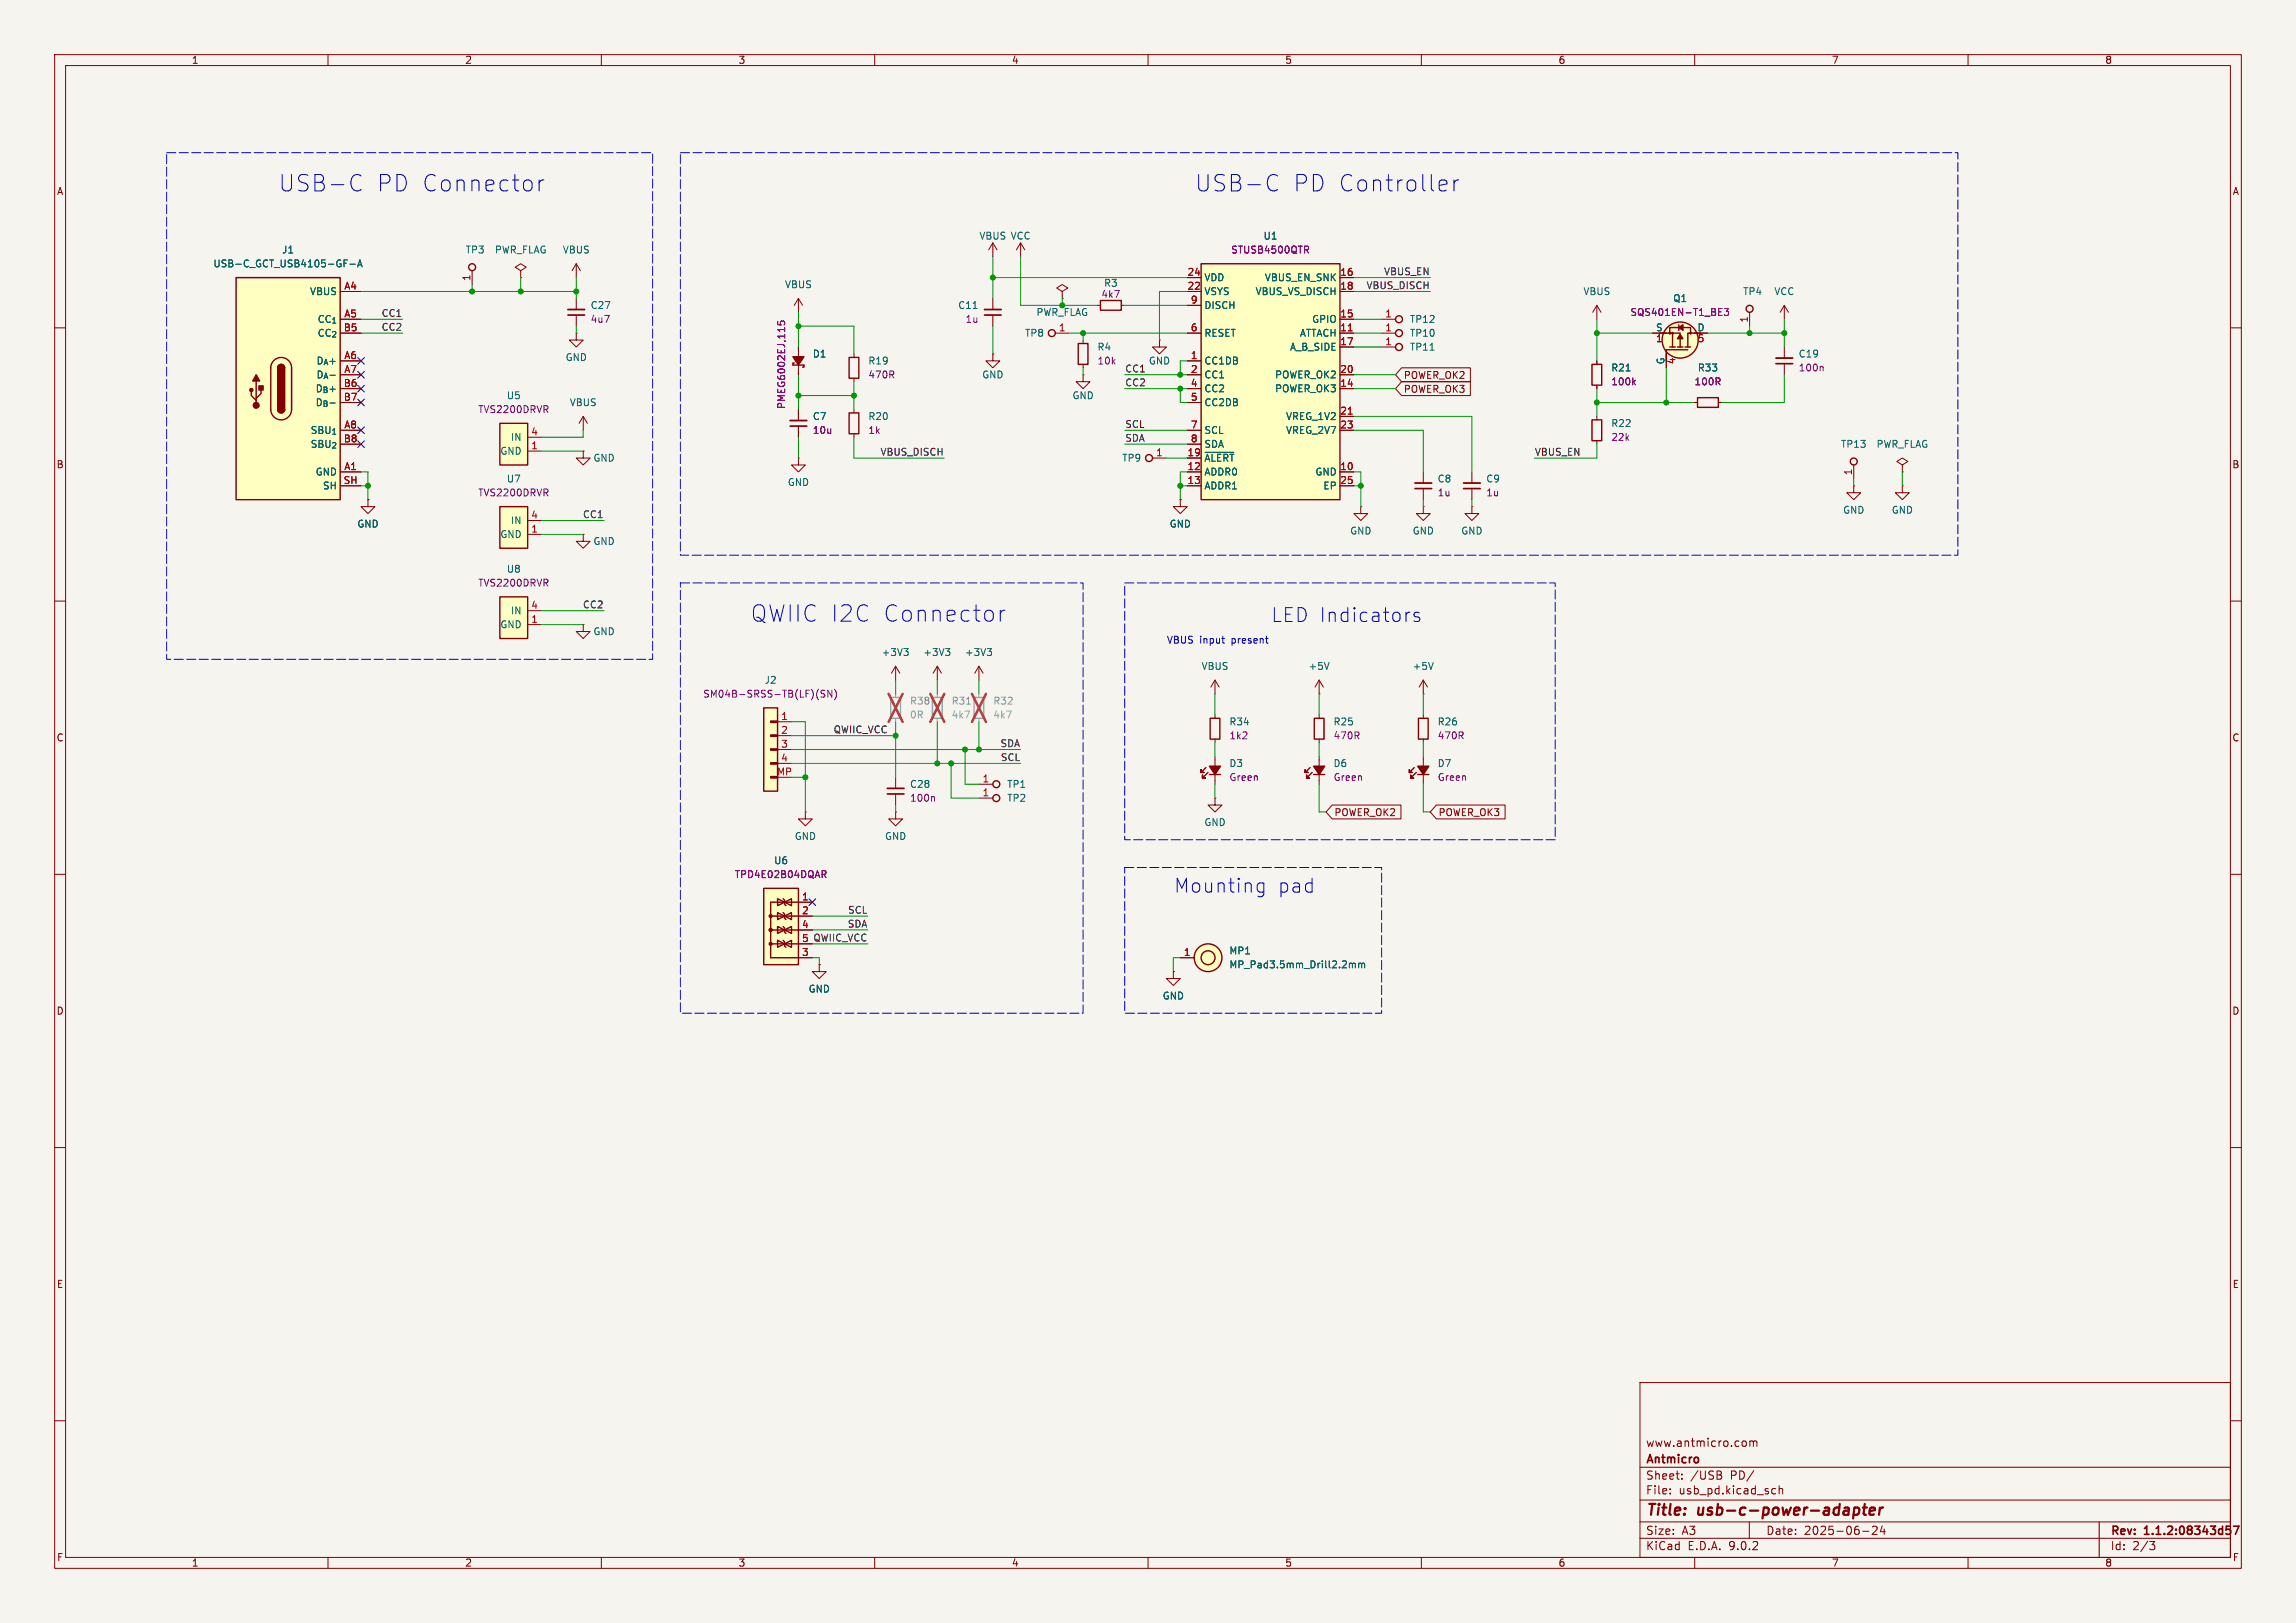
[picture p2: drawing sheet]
<svg xmlns="http://www.w3.org/2000/svg" width="420mm" height="297mm" viewBox="0 0 420 297" stroke-linecap="round" stroke-linejoin="round" font-family="sans-serif">
<defs><g id="words">
<g font-size="4.2" fill="#0000c2">
<text x="50.8" y="35.3">USB-C</text>
<text x="68.7" y="35.3">PD Connector</text>
<text x="218.4" y="35.3">USB-C</text>
<text x="236.3" y="35.3">PD Controller</text>
<text x="137.2" y="114.1">QWIIC I2C</text>
<text x="161.2" y="114.1">Connector</text>
</g>
<g font-size="3.5" fill="#0000c2">
<text x="232.4" y="114.1">LED Indicators</text>
<text x="214.6" y="163.6">Mounting</text>
<text x="233.6" y="163.6">pad</text>
</g>
<g font-size="2.8" fill="#840000">
<text x="301" y="277.9">Title:</text>
<text x="310.6" y="277.9">usb-c-power-adapter</text>
</g>
<g font-size="2.1" fill="#840000">
<text x="301" y="268.2">Antmicro</text>
<text x="301" y="265">www.antmicro.com</text>
<text x="301" y="273.7">File:</text>
<text x="301" y="271">Sheet:</text>
<text x="307.1" y="273.7">usb_pd.kicad_sch</text>
<text x="309.2" y="271">/USB</text>
<text x="316.6" y="271">PD/</text>
<text x="301" y="281.1">Size:</text>
<text x="307.6" y="281.1">A3</text>
<text x="323" y="281.1">Date:</text>
<text x="330" y="281.1">2025-06-24</text>
<text x="386" y="281.3">Rev:</text>
<text x="392.4" y="281.3">1.1.2:08343d57</text>
<text x="301" y="283.9">KiCad</text>
<text x="308.7" y="283.9">E.D.A.</text>
<text x="316.3" y="283.9">9.0.2</text>
<text x="386" y="283.9">Id:</text>
<text x="390.1" y="283.9">2/3</text>
</g>
<g font-size="1.8" fill="#840000">
<text x="35" y="11.9">1</text>
<text x="85" y="11.9">2</text>
<text x="135" y="11.9">3</text>
<text x="185" y="11.9">4</text>
<text x="235" y="11.9">5</text>
<text x="285" y="11.9">6</text>
<text x="335" y="11.9">7</text>
<text x="385" y="11.9">8</text>
<text x="10.3" y="35.9">A</text>
<text x="408.3" y="35.9">A</text>
<text x="256.7" y="69.5">POWER_OK2</text>
<text x="256.7" y="72.1">POWER_OK3</text>
<text x="10.3" y="85.9">B</text>
<text x="408.2" y="85.9">B</text>
<text x="10.3" y="135.9">C</text>
<text x="408.2" y="135.9">C</text>
<text x="244" y="149.5">POWER_OK2</text>
<text x="263" y="149.5">POWER_OK3</text>
<text x="10.3" y="185.9">D</text>
<text x="408.2" y="185.9">D</text>
<text x="10.3" y="235.9">E</text>
<text x="408.3" y="235.9">E</text>
<text x="10.3" y="285.9">F</text>
<text x="35" y="286.9">1</text>
<text x="85" y="286.9">2</text>
<text x="135" y="286.9">3</text>
<text x="185" y="286.9">4</text>
<text x="235" y="286.9">5</text>
<text x="285" y="286.9">6</text>
<text x="335" y="286.9">7</text>
<text x="385" y="286.9">8</text>
<text x="408.3" y="285.9">F</text>
</g>
<g font-size="1.8" fill="#006464">
<text x="51.5" y="46.6">J1</text>
<text x="85.1" y="46.6">TP3</text>
<text x="90.4" y="46.6">PWR_FLAG</text>
<text x="102.9" y="46.6">VBUS</text>
<text x="179.1" y="44">VBUS VCC</text>
<text x="231" y="44">U1</text>
<text x="38.9" y="49.1">USB-C_GCT_USB4105-GF-A</text>
<text x="143.5" y="52.9">VBUS</text>
<text x="201.9" y="52.7">R3</text>
<text x="220.2" y="51.7">VDD</text>
<text x="231.3" y="51.7">VBUS_EN_SNK</text>
<text x="56.6" y="54.2">VBUS</text>
<text x="58" y="59.3">CC_{1}</text>
<text x="107.9" y="56.7">C27</text>
<text x="175.2" y="56.7">C11</text>
<text x="189.5" y="58">PWR_FLAG</text>
<text x="220.2" y="54.2">VSYS</text>
<text x="220.2" y="56.7">DISCH</text>
<text x="229.6" y="54.2">VBUS_VS_DISCH</text>
<text x="239.9" y="59.3">GPIO</text>
<text x="257.8" y="59.3">TP12</text>
<text x="289.5" y="54.2">VBUS</text>
<text x="306" y="55.5">Q1</text>
<text x="318.8" y="54.2">TP4</text>
<text x="324.5" y="54.2">VCC</text>
<text x="58" y="61.8">CC_{2}</text>
<text x="148.6" y="65.6">D1</text>
<text x="187.4" y="61.8">TP8</text>
<text x="200.7" y="64.4">R4</text>
<text x="220.2" y="61.8">RESET</text>
<text x="235.9" y="64.4">A_B_SIDE</text>
<text x="237.7" y="61.8">ATTACH</text>
<text x="257.8" y="61.8">TP10</text>
<text x="257.8" y="64.4">TP11</text>
<text x="302.8" y="60.7">S</text>
<text x="310.4" y="60.7">D</text>
<text x="328.9" y="65.6">C19</text>
<text x="57.7" y="72">D_{B}+</text>
<text x="57.8" y="66.9">D_{A}+</text>
<text x="57.8" y="69.4">D_{A}-</text>
<text x="103.4" y="66.3">GND</text>
<text x="158.7" y="66.9">R19</text>
<text x="179.6" y="69.4">GND</text>
<text x="210.1" y="66.9">GND</text>
<text x="220.2" y="66.9">CC1DB</text>
<text x="220.2" y="69.4">CC1</text>
<text x="220.2" y="72">CC2</text>
<text x="233.2" y="69.4">POWER_OK2</text>
<text x="233.2" y="72">POWER_OK3</text>
<text x="294.6" y="68.2">R21</text>
<text x="304.5" y="66.8" transform="rotate(-90 304.5 66.8)">G</text>
<text x="310.5" y="68.2">R33</text>
<text x="57.7" y="74.5">D_{B}-</text>
<text x="92.6" y="73.3">U5</text>
<text x="104.1" y="74.5">VBUS</text>
<text x="148.6" y="77.1">C7</text>
<text x="158.7" y="77.1">R20</text>
<text x="196.1" y="73.3">GND</text>
<text x="220.2" y="74.5">CC2DB</text>
<text x="235.1" y="77.1">VREG_1V2</text>
<text x="56.7" y="79.6">SBU_{1}</text>
<text x="56.7" y="82.1">SBU_{2}</text>
<text x="91.4" y="83.4">GND</text>
<text x="93.4" y="80.9">IN</text>
<text x="220.2" y="79.6">SCL</text>
<text x="220.2" y="82.1">SDA</text>
<text x="235.1" y="79.6">VREG_2V7</text>
<text x="294.6" y="78.3">R22</text>
<text x="336.7" y="82.1">TP13</text>
<text x="343.2" y="82.1">PWR_FLAG</text>
<text x="57.6" y="87.2">GND</text>
<text x="59" y="89.8">SH</text>
<text x="92.6" y="88.5">U7</text>
<text x="108.5" y="84.7">GND</text>
<text x="144" y="89.1">GND</text>
<text x="205.2" y="84.7">TP9</text>
<text x="220.2" y="84.7">~{ALERT}</text>
<text x="220.2" y="87.2">ADDR0</text>
<text x="220.2" y="89.8">ADDR1</text>
<text x="240.5" y="87.2">GND</text>
<text x="242" y="89.8">EP</text>
<text x="262.9" y="88.5">C8</text>
<text x="271.8" y="88.5">C9</text>
<text x="337.1" y="94.2">GND</text>
<text x="345.9" y="94.2">GND</text>
<text x="65.3" y="96.7">GND</text>
<text x="91.4" y="98.7">GND</text>
<text x="93.4" y="96.1">IN</text>
<text x="108.5" y="99.9">GND</text>
<text x="213.9" y="96.7">GND</text>
<text x="246.9" y="98">GND</text>
<text x="258.3" y="98">GND</text>
<text x="267.2" y="98">GND</text>
<text x="92.6" y="105">U8</text>
<text x="93.4" y="112.6">IN</text>
<text x="91.4" y="115.2">GND</text>
<text x="108.5" y="116.4">GND</text>
<text x="139.8" y="125.3">J2</text>
<text x="161.2" y="120.2">+3V3</text>
<text x="168.8" y="120.2">+3V3</text>
<text x="176.4" y="120.2">+3V3</text>
<text x="219.7" y="122.8">VBUS</text>
<text x="239.3" y="122.8">+5V</text>
<text x="258.3" y="122.8">+5V</text>
<text x="224.8" y="132.9">R34</text>
<text x="243.8" y="132.9">R25</text>
<text x="262.9" y="132.9">R26</text>
<text x="224.8" y="140.6">D3</text>
<text x="243.8" y="140.6">D6</text>
<text x="262.9" y="140.6">D7</text>
<text x="166.4" y="144.4">C28</text>
<text x="184.1" y="144.4">TP1</text>
<text x="184.1" y="146.9">TP2</text>
<text x="145.3" y="153.9">GND</text>
<text x="161.8" y="153.9">GND</text>
<text x="220.2" y="151.4">GND</text>
<text x="141.5" y="158.3">U6</text>
<text x="224.8" y="174.8">MP1</text>
<text x="224.8" y="177.4">MP_Pad3.5mm_Drill2.2mm</text>
<text x="147.8" y="181.8">GND</text>
<text x="212.6" y="183.1">GND</text>
</g>
<g font-size="1.8" fill="#840084">
<text x="225.1" y="46.6">STUSB4500QTR</text>
<text x="107.9" y="59.3">4u7</text>
<text x="176.5" y="59.3">1u</text>
<text x="201.4" y="54.7">4k7</text>
<text x="298.1" y="58">SQS401EN-T1_BE3</text>
<text x="158.7" y="69.4">470R</text>
<text x="200.7" y="66.9">10k</text>
<text x="294.6" y="70.7">100k</text>
<text x="309.9" y="70.7">100R</text>
<text x="328.9" y="68.2">100n</text>
<text x="87.4" y="75.8">TVS2200DRVR</text>
<text x="143.8" y="74.9" transform="rotate(-90 143.8 74.9)">PMEG6002EJ,115</text>
<text x="148.6" y="79.6">10u</text>
<text x="158.7" y="79.6">1k</text>
<text x="294.6" y="80.9">22k</text>
<text x="87.4" y="91">TVS2200DRVR</text>
<text x="262.9" y="91">1u</text>
<text x="271.8" y="91">1u</text>
<text x="87.4" y="107.5">TVS2200DRVR</text>
<text x="128.5" y="127.9">SM04B-SRSS-TB(LF)(SN)</text>
<text x="224.8" y="135.5">1k2</text>
<text x="243.8" y="135.5">470R</text>
<text x="262.9" y="135.5">470R</text>
<text x="224.8" y="143.1">Green</text>
<text x="243.8" y="143.1">Green</text>
<text x="262.9" y="143.1">Green</text>
<text x="166.4" y="146.9">100n</text>
<text x="134.3" y="160.9">TPD4E02B04DQAR</text>
</g>
<g font-size="1.8" fill="#a90000">
<text x="62.9" y="53.1">A4</text>
<text x="86.1" y="51.5" transform="rotate(-90 86.1 51.5)">1</text>
<text x="217.1" y="50.5">24</text>
<text x="217.1" y="53.1">22</text>
<text x="245.1" y="50.5">16</text>
<text x="245.1" y="53.1">18</text>
<text x="62.9" y="58.2">A5</text>
<text x="217.7" y="55.6">9</text>
<text x="245.1" y="58.2">15</text>
<text x="253.3" y="58.2">1</text>
<text x="319.8" y="59.1" transform="rotate(-90 319.8 59.1)">1</text>
<text x="62.8" y="60.7">B5</text>
<text x="62.9" y="65.8">A6</text>
<text x="193.6" y="60.7">1</text>
<text x="217.7" y="60.7">6</text>
<text x="217.7" y="65.8">1</text>
<text x="245.1" y="60.7">11</text>
<text x="245.1" y="63.2">17</text>
<text x="253.3" y="60.7">1</text>
<text x="253.3" y="63.2">1</text>
<text x="302.8" y="62.9">1</text>
<text x="310.4" y="62.9">5</text>
<text x="62.8" y="70.9">B6</text>
<text x="62.9" y="68.3">A7</text>
<text x="217.7" y="68.3">2</text>
<text x="217.7" y="70.9">4</text>
<text x="245.1" y="68.3">20</text>
<text x="245.1" y="70.9">14</text>
<text x="306.8" y="66.7" transform="rotate(-90 306.8 66.7)">4</text>
<text x="62.8" y="73.4">B7</text>
<text x="217.7" y="73.4">5</text>
<text x="245.1" y="75.9">21</text>
<text x="62.8" y="81">B8</text>
<text x="62.9" y="78.5">A8</text>
<text x="97.1" y="79.8">4</text>
<text x="97.1" y="82.3">1</text>
<text x="211.4" y="83.6">1</text>
<text x="217.1" y="83.6">19</text>
<text x="217.7" y="78.5">7</text>
<text x="217.7" y="81">8</text>
<text x="245.1" y="78.5">23</text>
<text x="62.8" y="88.6">SH</text>
<text x="62.9" y="86.1">A1</text>
<text x="217.1" y="86.1">12</text>
<text x="217.1" y="88.6">13</text>
<text x="245.1" y="86.1">10</text>
<text x="245.1" y="88.6">25</text>
<text x="338.8" y="87.1" transform="rotate(-90 338.8 87.1)">1</text>
<text x="97.1" y="95">4</text>
<text x="97.1" y="97.5">1</text>
<text x="97.1" y="111.5">4</text>
<text x="97.1" y="114">1</text>
<text x="142.8" y="131.8">1</text>
<text x="142.8" y="134.4">2</text>
<text x="142.8" y="136.9">3</text>
<text x="142" y="142">MP</text>
<text x="142.8" y="139.4">4</text>
<text x="179.6" y="143.3">1</text>
<text x="179.6" y="145.8">1</text>
<text x="146.6" y="164.8">1</text>
<text x="146.6" y="167.4">2</text>
<text x="146.6" y="169.9">4</text>
<text x="146.6" y="172.5">5</text>
<text x="146.6" y="175">3</text>
<text x="216.5" y="175">1</text>
</g>
<g font-size="1.8" fill="#0f0f0f">
<text x="249.9" y="53">VBUS_DISCH</text>
<text x="253.1" y="50.5">VBUS_EN</text>
<text x="69.7" y="58.1">CC1</text>
<text x="69.7" y="60.6">CC2</text>
<text x="205.7" y="68.2">CC1</text>
<text x="205.7" y="70.8">CC2</text>
<text x="161" y="83.5">VBUS_DISCH</text>
<text x="205.7" y="78.4">SCL</text>
<text x="205.7" y="80.9">SDA</text>
<text x="280.7" y="83.5">VBUS_EN</text>
<text x="106.5" y="94.9">CC1</text>
<text x="106.5" y="111.4">CC2</text>
<text x="152.4" y="134.3">QWIIC_VCC</text>
<text x="182.9" y="136.8">SDA</text>
<text x="183" y="139.4">SCL</text>
<text x="155" y="167.3">SCL</text>
<text x="146.6" y="172.5">5 QWIIC_VCC</text>
<text x="155" y="169.8">SDA</text>
</g>
<g font-size="1.8" fill="#0000c2">
<text x="213.4" y="117.9">VBUS</text>
<text x="219.4" y="117.9">input</text>
<text x="225.4" y="117.9">present</text>
</g>
<g font-size="1.8" fill="#9c9b98">
<text x="166.4" y="131.7">0R</text>
<text x="174" y="131.7">4k7</text>
<text x="181.6" y="131.7">4k7</text>
</g>
<g font-size="1.8" fill="#939391">
<text x="166.4" y="129.1">R38</text>
<text x="174" y="129.1">R31</text>
<text x="181.6" y="129.1">R32</text>
</g>
</g></defs>
<path d="M0 0h420v297h-420z" fill="#f5f4ef" stroke="#f5f4ef" stroke-width=".18"/>
<g fill="none" stroke="#840000" stroke-width=".18">
<path d="M10 10h400v277h-400zM12 12h396v273h-396zM60 10v2M110 10v2M160 10v2M210 10v2M260 10v2M310 10v2M360 10v2M10 60h2M408 60h2M210.8 83.8h2.6"/>
<path d="M248.9 92.7v1.3h-1.3l1.3 1.3 1.3-1.3h-1.3M248.9 92.7h.1M10 110h2M408 110h2M10 160h2M179.1 143.5h2.5M408 160h2M10 210h2M408 210h2M300 253h108v32h-108zM10 260h2M300 278.5h108"/>
<path d="M300 274.5h108M300 268.5h108M305.5 273.2v.2M305.5 272.5v.1M307.7 270.5v.2M307.7 269.8v.1M314.6 269.9a.4 .4 0 0 1 .4 .4 .4 .4 0 0 1-.3 .4M314.7 269.3l.2 .2-.2 .3M319.2 263.7l.2 .3v.4l-.2 .3M320 278.5v3M320.1 263.8l.4-.1 .2 .2M320.1 263.7v1"/>
<path d="M320.7 263.9l.2-.2 .4 .1 .1 .9M320.7 263.9v.8M324.4 272.4l.4 .1M324.8 273.3l-.4 .1M325.4 272.5l.3-.1 .3 .1 .1 .9M325.4 271.9v1.5M342.5 279.4l.6-.1 .2 .1 .1 .3-1 1.1h1M344.3 279.2l-.4 1.1h1M344.7 279.8v1M384 278.5v6.5M408 260h2M60 285v2"/>
<path d="M110 285v2M160 285v2M210 285v2M260 285v2M300 281.5h108M310 285v2M340.7 280.2h1.2M360 285v2M393.2 282.1h1l-.5 .6 .4 .1 .1 .5-.3 .3h-.5"/>
</g>
<path d="M407.3 279.3h.7M407.8 279.9l.2 .2v.4l-.2 .3M408.5 279.3h1l-.6 1.5" fill="none" stroke="#840000" stroke-width=".3"/>
<path d="M339.4 275.9h.4l.2 .2v.7a.66 .66 0 0 1-.8 .4M340.7 275.9h.8M341.1 275.2l-.2 1.7 .1 .2 .3 .1M342 276.5l1-.2-.1-.3-.2-.1-.5 .1-.3 .9 .3 .3 .6-.1M343.9 275.9l-.2 1.3M344.5 275.9l-.4 .1-.3 .3" fill="none" stroke="#840000" stroke-width=".4"/>
<path d="M178.2 127.6h1.8v3.8h-1.8z" fill="none" stroke="#9c9b98" stroke-width=".25"/>
<path d="M179.1 127v.6M179.1 131.4v.7" fill="none" stroke="#9c9b98" stroke-width=".18"/>
<path d="M177.8 127l2.6 5.1M180.4 127l-2.6 5.1" fill="none" stroke="#e12e31" stroke-width=".46"/>
<g fill="none" stroke="#840000" stroke-width=".25">
<circle cx="210.2" cy="83.8" r=".63"/>
<circle cx="182.2" cy="143.5" r=".63"/>
</g>
<g fill="#ffffc2">
<path d="M241.3 124.5l-.8 1.2z"/>
<path d="M241.3 124.5l.8 1.2z"/>
</g>
<path d="M241.3 124.5v2.5" fill="none" stroke="#ffffc2" stroke-width=".18"/>
<path d="M241.3 127h.1M241.3 124.5l-.8 1.2M241.3 124.5l.8 1.2M241.3 124.5v2.5M241.3 130.8v.6M241.3 135.3v.6M260.3 138.4v1.9M222.2 146.1v1.2h1.3l-1.3 1.3-1.2-1.3h1.2M222.2 146.1h.1M260.3 141.6v1.9" fill="none" stroke="#840000" stroke-width=".18"/>
<path d="M243.1 121.2l-.4 1.3" fill="none" stroke="#006464" stroke-width=".18"/>
<path d="M240.4 131.4h1.8v3.9h-1.8zM258.7 140.5l-.9 .9v-.6v.6h.5h-.5M259.1 141.4l-1 1v-.5v.5h.5h-.5M259.3 141.7h2.1" fill="none" stroke="#840000" stroke-width=".25"/>
<path d="M259.3 140.2h2.1l-1.1 1.5z" fill="#840000" stroke="#840000" stroke-width=".25"/>
<g fill="#ffffc2">
<path d="M260.3 124.5l-.7 1.2z"/>
<path d="M260.3 124.5l.8 1.2z"/>
</g>
<path d="M260.3 124.5v2.5" fill="none" stroke="#ffffc2" stroke-width=".18"/>
<path d="M222.2 138.4v1.9M260.3 127h.1M260.3 124.5l-.7 1.2M260.3 124.5l.8 1.2M260.3 124.5v2.5M260.3 130.8v.6M260.3 135.3v.6M222.2 141.6v1.9" fill="none" stroke="#840000" stroke-width=".18"/>
<path d="M262.2 121.2l-.5 1.3" fill="none" stroke="#006464" stroke-width=".18"/>
<path d="M259.5 131.4h1.7v3.9h-1.7zM220.6 140.5l-.9 .9v-.6v.6h.5h-.5M221 141.4l-1 1v-.5v.5h.5h-.5M221.2 141.7h2.1" fill="none" stroke="#840000" stroke-width=".25"/>
<path d="M221.2 140.2h2.1l-1.1 1.5z" fill="#840000" stroke="#840000" stroke-width=".25"/>
<g fill="#ffffc2">
<path d="M43.2 50.8h19v40.6h-19z"/>
<path d="M47.8 71.4v.6l-.9 .9z"/>
<path d="M46 71.8l.9 1.5-.9-.9z"/>
</g>
<path d="M46.9 69.7v4.3M49.5 67.3v7.6M53.3 67.3v7.6" fill="none" stroke="#ffffc2" stroke-width=".18"/>
<g fill="#ffffc2" stroke="#ffffc2" stroke-width=".18">
<path d="M51 66.9a.64 .64 0 0 1 .7-.2 .64 .64 0 0 1 .4 .6h-1.3z"/>
<path d="M50.1 66a1.9 1.9 0 0 1 2.1-.4 1.9 1.9 0 0 1 1.1 1.7h-3.8l.2-.8z"/>
<path d="M49.5 74.9h3.8a1.91 1.91 0 0 1-1.9 1.9 1.91 1.91 0 0 1-1.9-1.9z"/>
<path d="M50.8 74.9h1.3a.64 .64 0 0 1-.7 .7 .64 .64 0 0 1-.6-.7z"/>
<circle cx="221" cy="175.3" r="1.27"/>
<circle cx="221" cy="175.3" r="2.54"/>
</g>
<g fill="none" stroke="#840000" stroke-width=".25">
<path d="M43.2 50.8h19v40.6h-19zM46 71.8v.6l.9 .9M46.9 69.7v4.3M47.8 71.4v.6l-.9 .9M50.1 66a1.9 1.9 0 0 1 2.1-.4 1.9 1.9 0 0 1 1.1 1.7v7.6a1.91 1.91 0 0 1-1.9 1.9 1.91 1.91 0 0 1-1.9-1.9v-7.7l.2-.7zM50.8 67.3a.64 .64 0 0 1 .6-.6 .64 .64 0 0 1 .7 .6M50.8 74.9a.64 .64 0 0 0 .6 .7 .64 .64 0 0 0 .7-.7M310.5 72.8h3.8v1.7h-3.8zM221.4 131.4h1.7v3.9h-1.7z"/>
<circle cx="339.1" cy="84.5" r=".63"/>
<circle cx="182.2" cy="146" r=".63"/>
<circle cx="221" cy="175.3" r="2.54"/>
<circle cx="221" cy="175.3" r="1.27"/>
</g>
<g fill="#840000" stroke="#840000" stroke-width=".25">
<path d="M46.9 68.6l.6 1.1h-1.3z"/>
<path d="M47.4 70.6h.7v.8h-.7z"/>
<path d="M50.8 67.3h1.3v7.6h-1.3z"/>
<path d="M51 66.9a.64 .64 0 0 1 .7-.2 .64 .64 0 0 1 .4 .6h-1.3z"/>
<path d="M50.8 74.9h1.3a.64 .64 0 0 1-.7 .7 .64 .64 0 0 1-.6-.7z"/>
<circle cx="46" cy="71.4" r=".28"/>
<circle cx="46.9" cy="74.2" r=".52"/>
</g>
<g fill="none" stroke="#840000" stroke-width=".18">
<path d="M62.2 53.3h3.8M62.2 58.4h3.8M62.2 61h3.8M62.2 66h3.8M62.2 68.6h3.8M62.2 71.1h3.8M62.2 73.7h3.8M62.2 78.7h3.8M309.9 73.7h.6M314.3 73.7h.7M326.4 63.5v2M326.4 66.5v2.1"/>
<path d="M62.2 81.3h3.8M62.2 86.4h3.8M62.2 88.9h3.8M67.3 91.4v1.3h1.3l-1.3 1.3-1.3-1.3h1.3M67.3 91.4h.1M215.9 91.4v1.3h1.3l-1.3 1.3-1.3-1.3h1.3M215.9 91.4h.1M260.3 92.7v1.3h-1.2l1.2 1.3 1.3-1.3h-1.3M260.3 92.7h.1M269.2 92.7v1.3h-1.2l1.2 1.3 1.3-1.3h-1.3M269.2 92.7h.1M339.1 88.9v1.3h-1.3l1.3 1.2 1.3-1.2h-1.3"/>
<path d="M339.1 88.9h.1M339.1 85.1v2.5M348 88.9v1.3h-1.3l1.3 1.2 1.2-1.2h-1.2M348 88.9h.1M348 85.1l1-.6-1-.7-1 .7 1 .6v1.3M348 86.4h.1M222.2 124.5l-.7 1.2M222.2 124.5l.8 1.2M222.2 124.5v2.5M222.2 130.8v.6M222.2 135.3v.6M147.3 148.6v1.3h1.3l-1.3 1.2-1.3-1.2h1.3"/>
<path d="M147.3 148.6h.1M163.8 148.6v1.3h1.3l-1.3 1.2-1.2-1.2h1.2M163.8 148.6h.1M163.8 142.2v2.1M163.8 145.3v2M179.1 146.1h2.5M214.6 177.8v1.3h1.3l-1.3 1.2-1.2-1.2h1.2M214.6 177.8h.1M215.9 175.3h2.5"/>
</g>
<path d="M62.9 48.2h.4M62.9 47.6h.6M64 48.4h1M65.4 48.8l.4-1.2 .5 1.2M65.5 48.5h.6M246.9 176.3h.3l.2 .1M247.4 176.4l.2-.1h.3v.8M247.4 176.4v.7M248.5 176.4l.4-.1 .2 .1M248.5 176.3v.8M249.1 176.4l.2-.1h.3v.8M249.1 176.4v.7" fill="none" stroke="#006464" stroke-width=".18"/>
<path d="M324.9 66.5h3M162.3 145.3h3.1" fill="none" stroke="#840000" stroke-width=".3"/>
<path d="M324.9 65.5h3M162.3 144.3h3.1" fill="none" stroke="#840000" stroke-width=".33"/>
<path d="M333.3 67l.2 .2v.7M170.8 145.8l.1 .2v.6" fill="none" stroke="#840084" stroke-width=".18"/>
<path d="M170.6 127.6h1.7v3.8h-1.7z" fill="none" stroke="#9c9b98" stroke-width=".25"/>
<path d="M171.4 127v.6M171.4 131.4v.7" fill="none" stroke="#9c9b98" stroke-width=".18"/>
<path d="M176.8 128.8h.7" fill="none" stroke="#939391" stroke-width=".18"/>
<path d="M170.2 127l2.5 5.1M172.7 127l-2.5 5.1" fill="none" stroke="#e12e31" stroke-width=".46"/>
<path d="M139.7 162.6h6.3v13.9h-6.3z" fill="#ffffc2"/>
<path d="M141 165.1h5M141 167.6h5M141 170.2h5M141 172.7h5" fill="none" stroke="#ffffc2" stroke-width=".18"/>
<g fill="#ffffc2">
<path d="M143.3 164.5l.2 .2v.8l.3 .2z"/>
<path d="M143.3 167l.5 1.3-.3-.3v-.7z"/>
<path d="M143.3 169.5l.5 1.3-.3-.2v-.8z"/>
<path d="M143.3 172.1l.2 .2v.8l.3 .3z"/>
<path d="M143.5 165.1l1.3-.6v1.2z"/>
<path d="M142.2 164.5l1.3 .6-1.3 .6z"/>
<path d="M143.5 167.6l1.3-.6v1.3z"/>
<path d="M142.2 167l1.3 .6-1.3 .7z"/>
<path d="M143.5 170.2l1.3-.7v1.3z"/>
<path d="M142.2 169.5l1.3 .7-1.3 .6z"/>
<path d="M143.5 172.7l1.3-.6v1.3z"/>
<path d="M142.2 172.1l1.3 .6-1.3 .7z"/>
</g>
<path d="M141 165.1v10.2h5" fill="none" stroke="#ffffc2" stroke-width=".18"/>
<g fill="#ffffc2" stroke="#ffffc2" stroke-width=".18">
<circle cx="141" cy="167.6" r=".25"/>
<circle cx="141" cy="170.2" r=".25"/>
<circle cx="141" cy="172.7" r=".25"/>
</g>
<g fill="none" stroke="#840000" stroke-width=".25">
<path d="M139.7 162.6h6.3v13.9h-6.3zM141 167.6h5M141 170.2h5M141 172.7h5M142.2 164.5l1.3 .6-1.3 .6zM142.2 167l1.3 .6-1.3 .7zM142.2 169.5l1.3 .7-1.3 .6zM142.2 172.1l1.3 .6-1.3 .7zM143.3 164.5l.2 .2v.8l.3 .2M143.3 167l.2 .3v.7l.3 .3M143.3 169.5l.2 .3v.8l.3 .2M143.3 172.1l.2 .2v.8l.3 .3"/>
<path d="M143.5 165.1l1.3-.6v1.2zM143.5 167.6l1.3-.6v1.3zM143.5 170.2l1.3-.7v1.3zM143.5 172.7l1.3-.6v1.3zM146 165.1h-5v10.2h5"/>
<circle cx="141" cy="170.2" r=".25"/>
<circle cx="141" cy="172.7" r=".25"/>
<circle cx="141" cy="167.6" r=".25"/>
</g>
<path d="M146 165.1h2.6M146 167.6h2.6M146 170.2h2.6M146 172.7h2.6M146 175.3h2.6" fill="none" stroke="#840000" stroke-width=".18"/>
<path d="M150.4 159.3h.5l.2 .3-.1 .3-.6 .1M150.7 160l.4 .6" fill="none" stroke="#840084" stroke-width=".18"/>
<g fill="#ffffc2">
<path d="M139.7 129.5h2.5v15.3h-2.5z"/>
<path d="M141 132h1.2v.2h-1.2z"/>
<path d="M141 134.5h1.2v.2h-1.2z"/>
<path d="M141 137h1.2v.3h-1.2z"/>
<path d="M141 139.6h1.2v.2h-1.2z"/>
<path d="M141 142.1h1.2v.3h-1.2z"/>
</g>
<g fill="none" stroke="#840000" stroke-width=".25">
<path d="M201.3 55h3.8v1.8h-3.8zM197.2 62.9h1.8v3.8h-1.8zM291.2 76.8h1.8v3.8h-1.8zM139.7 129.5h2.5v15.3h-2.5zM141 132h1.2v.2h-1.2zM141 134.5h1.2v.2h-1.2zM141 137h1.2v.3h-1.2zM141 139.6h1.2v.2h-1.2zM141 142.1h1.2v.3h-1.2zM239.6 140.5l-.8 .9v-.6v.6h.5h-.5M240 141.4l-1 1v-.5v.5h.5h-.5M240.3 141.7h2"/>
<circle cx="255.9" cy="58.4" r=".63"/>
<circle cx="192.4" cy="61" r=".63"/>
<circle cx="255.9" cy="63.5" r=".63"/>
<circle cx="255.9" cy="61" r=".63"/>
</g>
<g fill="none" stroke="#840000" stroke-width=".18">
<path d="M181.6 44.5l.8 1.2M181.6 44.5l-.8 1.2M181.6 44.5v2.5M186.7 44.5l.8 1.2M186.7 44.5l-.8 1.2M186.7 44.5v2.5M194.3 53.3l-1-.6 1-.6 1 .6-1 .6v1.3M194.3 54.6h.1M200.7 55.9h.6M205.1 55.9h.6M252.7 58.4h2.6M193 61h2.6"/>
<path d="M198.1 68.6v1.3h1.3l-1.3 1.2-1.3-1.2h1.3M198.1 68.6h.1M198.1 62.2v.7M198.1 66.7v.6M212.1 62.2v1.3h1.3l-1.3 1.3-1.3-1.3h1.3M212.1 62.2h.1M252.7 61h2.6M252.7 63.5h2.6M292.1 76.2v.6M292.1 80.6v.7M142.2 132.1h2.6M142.2 134.6h2.6"/>
<path d="M142.2 137.2h2.6M142.2 139.7h2.6M163.8 121.9l-.7 1.3M163.8 121.9l.8 1.3M163.8 121.9v2.6M171.4 121.9l-.7 1.3M171.4 121.9l.8 1.3M171.4 121.9v2.6M179.1 121.9l-.8 1.3M179.1 121.9l.7 1.3M179.1 121.9v2.6M241.3 138.4v1.9"/>
<path d="M241.3 141.6v1.9M149.9 176.5v1.3h1.2l-1.2 1.3-1.3-1.3h1.3M149.9 176.5h.1"/>
</g>
<path d="M150.9 126.4l-.5-.1-.2 .1v.4l.6 .2 .1 .3-.3 .3-.4-.1M152.2 126.3v1.3l-.8-1.3v1.3M152.6 126.1a1.46 1.46 0 0 1 0 2" fill="none" stroke="#840084" stroke-width=".18"/>
<path d="M261.6 64.1h.7M165.3 118.7h.8l-.4 .5M165.9 119.2l.2 .2v.3l-.2 .3M173 118.7h.7l-.4 .5M173.5 119.2l.2 .2v.3l-.2 .3M180.6 118.7h.8l-.5 .5M181.1 119.2l.3 .2v.3l-.3 .3" fill="none" stroke="#006464" stroke-width=".18"/>
<path d="M240.3 140.2h2l-1 1.5z" fill="#840000" stroke="#840000" stroke-width=".25"/>
<path d="M162.9 127.6h1.8v3.8h-1.8z" fill="none" stroke="#9c9b98" stroke-width=".25"/>
<path d="M163.8 127v.6M163.8 131.4v.7" fill="none" stroke="#9c9b98" stroke-width=".18"/>
<path d="M162.5 127l2.6 5.1M165.1 127l-2.6 5.1" fill="none" stroke="#e12e31" stroke-width=".46"/>
<path d="M219.7 48.3h25.4v43.1h-25.4z" fill="#ffffc2"/>
<path d="M219.7 48.3h25.4v43.1h-25.4zM155.3 65.4h1.8v3.8h-1.8zM155.3 75.6h1.8v3.8h-1.8z" fill="none" stroke="#840000" stroke-width=".25"/>
<g fill="none" stroke="#840000" stroke-width=".18">
<path d="M95.2 49.5l1.1-.6-1.1-.6-1 .6 1 .6v1.3M95.2 50.8h.1M105.4 54.6v2M105.4 57.7v2M181.6 54.6v2M181.6 57.7v2M217.2 50.8h2.5M217.2 53.3h2.5M217.2 55.9h2.5M245.1 50.8h2.5M245.1 53.3h2.5M245.1 58.4h2.5"/>
<path d="M105.4 61v1.2h1.3l-1.3 1.3-1.3-1.3h1.3M105.4 61h.1M106.7 76.2l.7 1.3M106.7 76.2l-.8 1.3M106.7 76.2v2.5M146 74.9v2.1M146 78v2M156.2 64.8v.6M156.2 69.2v.7M156.2 74.9v.7M156.2 79.4v.6M181.6 64.8v1.2h1.3l-1.3 1.3-1.3-1.3h1.3"/>
<path d="M181.6 64.8h.1M217.2 61h2.5M217.2 66h2.5M217.2 68.6h2.5M217.2 71.1h2.5M217.2 73.7h2.5M217.2 78.7h2.5M245.1 61h2.5M245.1 68.6h2.5M245.1 71.1h2.5M245.1 78.7h2.5M245.1 63.5h2.5"/>
<path d="M245.1 76.2h2.5M106.7 97.8v1.3h-1.3l1.3 1.2 1.2-1.2h-1.2M106.7 97.8h.1M106.7 82.6v1.2h-1.3l1.3 1.3 1.2-1.3h-1.2M106.7 82.6h.1M146 83.8v1.3h-1.2l1.2 1.3 1.3-1.3h-1.3M146 83.8h.1M217.2 81.3h2.5M217.2 83.8h2.5M217.2 86.4h2.5M217.2 88.9h2.5M245.1 86.4h2.5"/>
<path d="M245.1 88.9h2.5M106.7 114.3v1.3h-1.3l1.3 1.2 1.2-1.2h-1.2M106.7 114.3h.1"/>
</g>
<path d="M178 56.5h.7M220.4 82.8h5.3" fill="none" stroke="#006464" stroke-width=".18"/>
<path d="M246.6 60.5h.7M246.6 75.8h.7" fill="none" stroke="#a90000" stroke-width=".18"/>
<path d="M238.9 45.7l.5 .6M239.1 45l.3 .3-.1 .3-.2 .1" fill="none" stroke="#840084" stroke-width=".18"/>
<path d="M103.9 57.7h3M180.1 57.7h3M144.5 78h3.1" fill="none" stroke="#840000" stroke-width=".3"/>
<path d="M103.9 56.6h3M180.1 56.6h3M144.5 77h3.1" fill="none" stroke="#840000" stroke-width=".33"/>
<path d="M91.4 109.2h5.1v7.6h-5.1z" fill="#ffffc2"/>
<path d="M91.4 109.2h5.1v7.6h-5.1z" fill="none" stroke="#840000" stroke-width=".25"/>
<path d="M96.5 111.8h2.6M96.5 114.3h2.6" fill="none" stroke="#840000" stroke-width=".18"/>
<path d="M91.4 77.5h5.1v7.6h-5.1z" fill="#ffffc2"/>
<path d="M91.4 77.5h5.1v7.6h-5.1z" fill="none" stroke="#840000" stroke-width=".25"/>
<path d="M326.4 55.9l-.8 1.3M326.4 55.9l.8 1.3M326.4 55.9v2.5M96.5 80h2.6M96.5 82.6h2.6" fill="none" stroke="#840000" stroke-width=".18"/>
<path d="M91.4 92.7h5.1v7.6h-5.1z" fill="#ffffc2"/>
<g fill="none" stroke="#840000" stroke-width=".25">
<path d="M91.4 92.7h5.1v7.6h-5.1z"/>
<circle cx="86.4" cy="48.9" r=".63"/>
<circle cx="320" cy="56.5" r=".63"/>
</g>
<path d="M86.4 49.5v2.6M105.4 48.3l-.8 1.2M105.4 48.3l.8 1.2M105.4 48.3v2.5M320 57.2v2.5M96.5 95.3h2.6M96.5 97.8h2.6M269.2 86.4v2M269.2 89.4v2" fill="none" stroke="#840000" stroke-width=".18"/>
<path d="M267.7 89.4h3.1" fill="none" stroke="#840000" stroke-width=".3"/>
<path d="M267.7 88.4h3.1" fill="none" stroke="#840000" stroke-width=".33"/>
<g fill="#ffffc2">
<path d="M308.2 63.5h1z"/>
<path d="M307.3 63.5h.5z"/>
<path d="M306.8 63.5h.5z"/>
<path d="M305.9 63.5h.6z"/>
<path d="M305.4 63.5h.5z"/>
</g>
<g fill="#ffffc2" stroke="#ffffc2" stroke-width=".18">
<circle cx="307.3" cy="62.2" r="3.3"/>
<circle cx="309.2" cy="61" r=".13"/>
<circle cx="305.9" cy="61" r=".13"/>
<circle cx="305.4" cy="61" r=".13"/>
</g>
<path d="M305.9 61v2.5" fill="none" stroke="#ffffc2" stroke-width=".18"/>
<path d="M307.1 59.4v1.1z" fill="#ffffc2"/>
<g fill="none" stroke="#840000" stroke-width=".25">
<path d="M307.1 59.4v1.1M145.3 66.4h-.3v.4h2.1v.4h-.3M291.2 66.7h1.8v3.8h-1.8zM303.5 61h3.8v2.5M305.4 61.1v-1.2h3.8v1.2M305.4 63.5h1.1M305.9 61v2.5M306.8 63.5h1M308.2 63.5h1M308.7 64h-3.9v2M311.1 61h-2.4v2.5"/>
<circle cx="305.4" cy="61" r=".13"/>
<circle cx="305.9" cy="61" r=".13"/>
<circle cx="307.3" cy="62.2" r="3.3"/>
<circle cx="309.2" cy="61" r=".13"/>
</g>
<g fill="#840000" stroke="#840000" stroke-width=".25">
<path d="M307.3 61.2l.5 .8h-1z"/>
<path d="M307.1 59.9l.7-.5v1.1z"/>
<path d="M145 65.3h2.1l-1.1 1.5z"/>
</g>
<g fill="none" stroke="#840000" stroke-width=".18">
<path d="M62.2 53.3h3.8M62.2 58.4h3.8M146 54.6v2.6M146 54.6l-.7 1.3M146 54.6l.8 1.3M217.2 50.8h2.5M217.2 53.3h2.5M217.2 55.9h2.5M245.1 50.8h2.5M245.1 53.3h2.5M245.1 58.4h2.5M292.1 55.9l-.8 1.3"/>
<path d="M292.1 55.9l.8 1.3M292.1 55.9v2.5M62.2 61h3.8M62.2 66h3.8M62.2 68.6h3.8M62.2 71.1h3.8M62.2 73.7h3.8M62.2 78.7h3.8M146 63.5v1.9M146 66.7v1.9M146 74.9v2.1M146 78v2"/>
<path d="M217.2 61h2.5M217.2 66h2.5M217.2 68.6h2.5M217.2 71.1h2.5M217.2 73.7h2.5M217.2 78.7h2.5M245.1 61h2.5M245.1 68.6h2.5M245.1 71.1h2.5M245.1 78.7h2.5M245.1 63.5h2.5M245.1 76.2h2.5"/>
<path d="M256.4 69.8h12.6v2.6h-12.6l-1.1-1.3zM256.4 67.3h12.6v2.6h-12.6l-1.1-1.3zM292.1 66v.7M292.1 70.5v.6M302.3 61h2.5M304.8 64.8v2.5M309.9 61h2.5M309.9 73.7h.6M314.3 73.7h.7M62.2 81.3h3.8M62.2 86.4h3.8M62.2 88.9h3.8"/>
<path d="M67.3 91.4h.1M215.9 91.4h.1M217.2 81.3h2.5M217.2 83.8h2.5M217.2 86.4h2.5M217.2 88.9h2.5M245.1 86.4h2.5M245.1 88.9h2.5M260.3 86.4v2M260.3 89.4v2M243.7 147.3h12.6v2.6h-12.6l-1.1-1.3zM262.7 147.3h12.6v2.6h-12.6l-1.1-1.3z"/>
<path d="M146 175.3h2.6M146 165.1h2.6M146 167.6h2.6M146 170.2h2.6M146 172.7h2.6M149.9 176.5h.1M214.6 177.8h.1M215.9 175.3h2.5"/>
</g>
<path d="M142.3 58.8v.6l.6 .1-.2-.2 .1-.4 .2-.2 .4 .1 .1 .2-.1 .5M238.9 45.7l.5 .6M239.1 45l.3 .3-.1 .3-.2 .1M314.4 57.7h.6M314.4 56.5h.6M315.4 56.5h.8l-.4 .4 .3 .2v.5l-.1 .1-.6-.1M298.8 69.9l.4 .5M299.2 69.6l-.5 .5M150.4 159.3h.5l.2 .3-.1 .3-.6 .1M150.7 160l.4 .6" fill="none" stroke="#840084" stroke-width=".18"/>
<path d="M258.8 89.4h3.1" fill="none" stroke="#840000" stroke-width=".3"/>
<path d="M258.8 88.4h3.1" fill="none" stroke="#840000" stroke-width=".33"/>
<g fill="none" stroke="#006464" stroke-width=".18">
<path d="M62.9 48.2h.4M62.9 47.6h.6M64 48.4h1M65.4 48.8l.4-1.2 .5 1.2M65.5 48.5h.6M297.5 67.9h.7M220.4 82.8h5.3M246.9 176.3h.3l.2 .1M247.4 176.4l.2-.1h.3v.8M247.4 176.4v.7M248.5 176.4l.4-.1 .2 .1M248.5 176.3v.8"/>
<path d="M249.1 176.4l.2-.1h.3v.8M249.1 176.4v.7"/>
</g>
<g fill="none" stroke="#009600" stroke-width=".18">
<path d="M66 53.3h39.4M66 58.4h7.7M86.4 52.1v1.2M95.2 50.8v2.5M105.4 50.8v3.8M105.4 59.7v1.3M146 57.2v6.3M146 59.7h10.2v5.1M181.6 50.8h35.6M181.6 47v7.6M181.6 59.7v5.1M186.7 47v8.9h14"/>
<path d="M194.3 54.6v1.3M205.7 55.9h11.5M217.2 53.3h-5.1v8.9M247.6 53.3h14M247.6 58.4h5.1M247.6 50.8h14M292.1 58.4v7.6M320 59.7v1.3M326.4 58.4v5.1M66 61h7.7M106.7 78.7v1.3h-7.6M146 68.6v6.3"/>
<path d="M146 72.4h10.2M156.2 69.9v5M195.6 61h21.6M198.1 61v1.2M198.1 67.3v1.3M205.7 78.7h11.5M205.7 71.1h11.5M205.7 68.6h11.5M215.9 71.1v2.6h1.3M217.2 66h-1.3v2.6M247.6 78.7h12.7v7.7M247.6 61h5.1"/>
<path d="M247.6 76.2h21.6v10.2M247.6 63.5h5.1M247.6 71.1h7.7M247.6 68.6h7.7M292.1 61h10.2M292.1 71.1v5.1M292.1 73.7h17.8M304.8 67.3v6.4M312.4 61h14M326.4 68.6v5.1h-11.4M66 86.4h1.3v5M66 88.9h1.3"/>
<path d="M99.1 97.8h7.6M99.1 82.6h7.6M99.1 95.3h11.4M146 80v3.8M156.2 80v3.8h16.5M205.7 81.3h11.5M213.4 83.8h3.8M215.9 88.9h1.3M217.2 86.4h-1.3v5M247.6 86.4h1.3v6.3M247.6 88.9h1.3M260.3 91.4v1.3"/>
<path d="M269.2 91.4v1.3M292.1 81.3v2.5h-11.4M339.1 87.6v1.3M348 86.4v2.5M99.1 114.3h7.6M99.1 111.8h11.4M144.8 139.7h41.9M144.8 132.1h2.5v16.5M144.8 137.2h41.9M144.8 134.6h19M163.8 124.5v2.5M163.8 132.1v10.1"/>
<path d="M171.4 124.5v2.5M171.4 132.1v7.6M174 139.7v6.4h5.1M176.5 137.2v6.3h2.6M179.1 124.5v2.5M179.1 132.1v5.1M222.2 127v3.8M222.2 135.9v2.5M241.3 127v3.8M241.3 135.9v2.5M260.3 127v3.8M260.3 135.9v2.5"/>
<path d="M144.8 142.2h2.5M163.8 147.3v1.3M222.2 143.5v2.6M241.3 143.5v5.1h1.3M260.3 143.5v5.1h1.3M148.6 175.3h1.3v1.2M148.6 167.6h10.1M148.6 170.2h10.1M148.6 172.7h10.1M215.9 175.3h-1.3v2.5"/>
</g>
<g fill="none" stroke="#000084" stroke-width=".18">
<path d="M65.4 68l1.2 1.2M65.4 73.1l1.2 1.2M65.4 70.5l1.2 1.2M65.4 78.1l1.2 1.2M65.4 65.4l1.2 1.2M66.6 68l-1.2 1.2M66.6 73.1l-1.2 1.2M66.6 70.5l-1.2 1.2M66.6 78.1l-1.2 1.2M66.6 65.4l-1.2 1.2M65.4 80.7l1.2 1.2M66.6 80.7l-1.2 1.2"/>
<path d="M148 164.5l1.2 1.2M149.2 164.5l-1.2 1.2"/>
</g>
<g fill="none" stroke="#0000c2" stroke-width=".18">
<path d="M64.8 32.1a1.05 1.05 0 0 1 1.2 .1M66 34.6a1.05 1.05 0 0 1-1.2 .2M98.6 32.9v2M99.5 32.9a.77 .77 0 0 0-.9 .6M232.4 32.1a1.05 1.05 0 0 1 1.3 .1M233.7 34.6a1.05 1.05 0 0 1-1.3 .2M263.7 32.9h.6l.2 .2 .2 .5-1.4 .3M264.5 34.8l-.2 .1h-.6M266 32.9v2M266.8 32.9a.77 .77 0 0 0-.8 .6M183 111.7v2M183.8 111.7a.77 .77 0 0 0-.8 .5"/>
<path d="M223.5 116.8h.5M223.7 117.6l.3 .1M231.5 116.8h.5M231.8 117.7h.2M257.9 112l-.5 .2M259.6 112.2l-.6-.2-.4 .4 .2 .4 .8 .2 .1 .2-.1 .4-.2 .1-.8-.1M230.2 163.1l.3 .2 .7-.2M230.2 161.7l.3-.1 .7 .1M231.2 161.6v2a.69 .69 0 0 1-1.1 .4"/>
</g>
<path d="M30.5 27.9h88.9v92.8h-88.9zM124.5 27.9h233.6v73.7h-233.6zM124.5 106.7h73.6v78.7h-73.6zM205.7 106.7h78.8v47h-78.8zM205.7 158.8h47v26.6h-47z" fill="none" stroke="#0000c2" stroke-width=".18" stroke-dasharray="1.7 .6"/>
<path d="M246.6 60.5h.7M246.6 75.8h.7" fill="none" stroke="#a90000" stroke-width=".18"/>
<g fill="#009600" stroke="#009600" stroke-width=".18">
<circle cx="292.1" cy="61" r=".46"/>
<circle cx="292.1" cy="73.7" r=".46"/>
<circle cx="304.8" cy="73.7" r=".46"/>
<circle cx="320" cy="61" r=".46"/>
<circle cx="326.4" cy="61" r=".46"/>
<circle cx="215.9" cy="88.9" r=".46"/>
<circle cx="248.9" cy="88.9" r=".46"/>
<circle cx="146" cy="59.7" r=".46"/>
<circle cx="181.6" cy="50.8" r=".46"/>
<circle cx="194.3" cy="55.9" r=".46"/>
<circle cx="198.1" cy="61" r=".46"/>
<circle cx="215.9" cy="71.1" r=".46"/>
<circle cx="215.9" cy="68.6" r=".46"/>
<circle cx="176.5" cy="137.2" r=".46"/>
<circle cx="179.1" cy="137.2" r=".46"/>
<circle cx="147.3" cy="142.2" r=".46"/>
<circle cx="163.8" cy="134.6" r=".46"/>
<circle cx="156.2" cy="72.4" r=".46"/>
<circle cx="146" cy="72.4" r=".46"/>
<circle cx="174" cy="139.7" r=".46"/>
<circle cx="171.4" cy="139.7" r=".46"/>
<circle cx="105.4" cy="53.3" r=".46"/>
<circle cx="95.2" cy="53.3" r=".46"/>
<circle cx="86.4" cy="53.3" r=".46"/>
<circle cx="67.3" cy="88.9" r=".46"/>
</g>
<use href="#words"/>
</svg>
